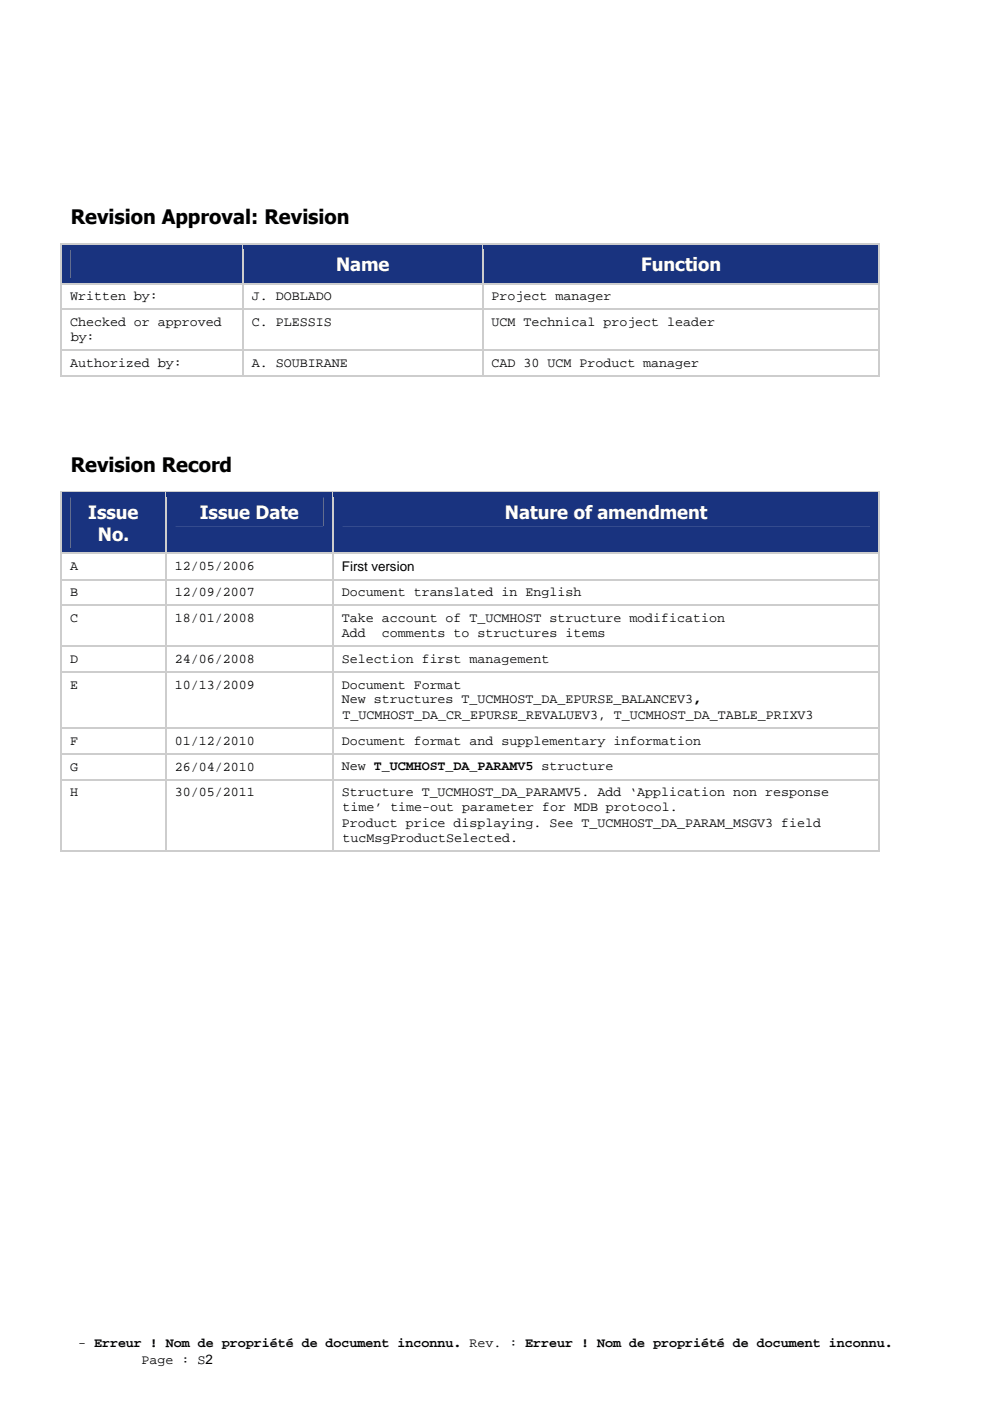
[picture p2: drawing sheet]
<svg xmlns="http://www.w3.org/2000/svg" width="210mm" height="297mm" viewBox="0 0 210 297" stroke-linecap="round" stroke-linejoin="round" font-family="sans-serif">
<defs><g id="words">
<g font-size="4.2">
<text x="15" y="47.5">Revision Approval: Revision</text>
<text x="15" y="100.1">Revision Record</text>
</g>
<g font-size="3.9" fill="#fff">
<text x="71.2" y="57.4">Name</text>
<text x="135.9" y="57.4">Function</text>
<text x="18.7" y="110">Issue</text>
<text x="42.4" y="110">Issue Date</text>
<text x="107.1" y="110">Nature of amendment</text>
<text x="20.7" y="114.7">No.</text>
</g>
<g font-size="2.8">
<text x="14.9" y="63.7">Written by:</text>
<text x="53.4" y="63.7">J. DOBLADO</text>
<text x="104.2" y="63.7">Project manager</text>
<text x="14.9" y="69.2">Checked or approved</text>
<text x="53.4" y="69.2">C. PLESSIS</text>
<text x="104.2" y="69.2">UCM Technical project leader</text>
<text x="14.9" y="77.8">Authorized by:</text>
<text x="15" y="72.3">by:</text>
<text x="53.4" y="77.8">A. SOUBIRANE</text>
<text x="104.2" y="77.8">CAD 30 UCM Product manager</text>
<text x="14.9" y="120.9">A</text>
<text x="37.1" y="120.9">12/05/2006</text>
<text x="72.5" y="121.1">First version</text>
<text x="14.9" y="126.4">B</text>
<text x="14.9" y="131.9">C</text>
<text x="37.1" y="126.4">12/09/2007</text>
<text x="37.1" y="131.9">18/01/2008</text>
<text x="72.5" y="126.4">Document translated in English</text>
<text x="72.5" y="131.9">Take account of T_UCMHOST structure modification</text>
<text x="72.5" y="135.1">Add</text>
<text x="80.9" y="135.1">comments to structures items</text>
<text x="14.9" y="140.6">D</text>
<text x="37.1" y="140.6">24/06/2008</text>
<text x="72.5" y="140.6">Selection first management</text>
<text x="14.9" y="146.1">E</text>
<text x="37.1" y="146.1">10/13/2009</text>
<text x="72.5" y="149.1">New structures T_UCMHOST_DA_EPURSE_BALANCEV3,</text>
<text x="72.5" y="146.1">Document Format</text>
<text x="72.6" y="152.4">T_UCMHOST_DA_CR_EPURSE_REVALUEV3, T_UCMHOST_DA_TABLE_PRIXV3</text>
<text x="14.9" y="157.9">F</text>
<text x="37.1" y="157.9">01/12/2010</text>
<text x="72.5" y="157.9">Document format and supplementary information</text>
<text x="14.9" y="163.4">G</text>
<text x="37.1" y="163.4">26/04/2010</text>
<text x="72.5" y="163.3">New T_UCMHOST_DA_PARAMV5 structure</text>
<text x="14.9" y="168.9">H</text>
<text x="37.1" y="168.9">30/05/2011</text>
<text x="72.5" y="168.9">Structure T_UCMHOST_DA_PARAMV5. Add ‘Application non response</text>
<text x="72.6" y="172">time’ time-out parameter for MDB protocol.</text>
<text x="72.5" y="175.3">Product price displaying. See T_UCMHOST_DA_PARAM_MSGV3 field</text>
<text x="72.6" y="178.4">tucMsgProductSelected.</text>
<text x="16.6" y="285.6">- Erreur ! Nom de propriété de document inconnu. Rev. : Erreur ! Nom de propriété de document inconnu.</text>
<text x="30" y="289.1">Page : S2</text>
</g>
</g></defs>
<g fill="#19337f">
<path d="M13.1 51.9h38.3v8.1h-38.3z"/>
<path d="M15 52.9h34.5v6.1h-34.5z"/>
<path d="M51.6 51.9h50.6v8.1h-50.6z"/>
<path d="M53.6 52.9h46.7v6.1h-46.7z"/>
<path d="M102.4 51.9h83.9v8.1h-83.9z"/>
<path d="M104.4 52.9h80v6.1h-80z"/>
</g>
<g fill="#cdcdcd">
<path d="M12.8 51.6h.3v1.3h-.3z"/>
<path d="M12.8 51.6h.3v.3h-.3z"/>
</g>
<path d="M13.1 51.8h38.3" fill="none" stroke="#cdcdcd" stroke-width=".25"/>
<path d="M13.1 51.9h38.3v1h-38.3z" fill="#19337f"/>
<g fill="#cdcdcd">
<path d="M51.4 51.9h.2v1h-.2z"/>
<path d="M51.4 51.6h.2v.3h-.2z"/>
</g>
<path d="M51.6 51.8h50.6" fill="none" stroke="#cdcdcd" stroke-width=".25"/>
<path d="M51.6 51.9h50.6v1h-50.6z" fill="#19337f"/>
<g fill="#cdcdcd">
<path d="M102.2 51.9h.2v1h-.2z"/>
<path d="M102.2 51.6h.2v.3h-.2z"/>
</g>
<path d="M102.4 51.8h83.9" fill="none" stroke="#cdcdcd" stroke-width=".25"/>
<path d="M102.4 51.9h83.9v1h-83.9z" fill="#19337f"/>
<g fill="#cdcdcd">
<path d="M186.3 51.6h.3v1.3h-.3z"/>
<path d="M186.3 51.6h.3v.3h-.3z"/>
</g>
<path d="M13 59h38.5v1h-38.5z" fill="#19337f"/>
<path d="M13 52.9v7.1" fill="none" stroke="#cdcdcd" stroke-width=".25"/>
<path d="M51.5 59h50.8v1h-50.8z" fill="#19337f"/>
<path d="M51.5 52.9v7.1" fill="none" stroke="#cdcdcd" stroke-width=".25"/>
<path d="M102.3 59h84.1v1h-84.1z" fill="#19337f"/>
<path d="M102.3 52.9v7.1M186.4 52.9v7.1" fill="none" stroke="#cdcdcd" stroke-width=".25"/>
<path d="M12.8 60h.3v1.3h-.3z" fill="#cdcdcd"/>
<path d="M13.1 60.1h38.3" fill="none" stroke="#cdcdcd" stroke-width=".25"/>
<path d="M51.4 60h.2v1.3h-.2z" fill="#cdcdcd"/>
<path d="M51.6 60.1h50.6" fill="none" stroke="#cdcdcd" stroke-width=".25"/>
<path d="M102.2 60h.2v1.3h-.2z" fill="#cdcdcd"/>
<path d="M102.4 60.1h83.9" fill="none" stroke="#cdcdcd" stroke-width=".25"/>
<path d="M186.3 60h.3v1.3h-.3z" fill="#cdcdcd"/>
<path d="M13 61.3v4.2M51.5 61.3v4.2M102.3 61.3v4.2M186.4 61.3v4.2" fill="none" stroke="#cdcdcd" stroke-width=".25"/>
<path d="M12.8 65.5h.3v1.3h-.3z" fill="#cdcdcd"/>
<path d="M13.1 65.6h38.3" fill="none" stroke="#cdcdcd" stroke-width=".25"/>
<path d="M51.4 65.5h.2v1.3h-.2z" fill="#cdcdcd"/>
<path d="M51.6 65.6h50.6" fill="none" stroke="#cdcdcd" stroke-width=".25"/>
<path d="M102.2 65.5h.2v1.3h-.2z" fill="#cdcdcd"/>
<path d="M102.4 65.6h83.9" fill="none" stroke="#cdcdcd" stroke-width=".25"/>
<path d="M186.3 65.5h.3v1.3h-.3z" fill="#cdcdcd"/>
<path d="M13 66.8v7.3M51.5 66.8v7.3M102.3 66.8v7.3M186.4 66.8v7.3" fill="none" stroke="#cdcdcd" stroke-width=".25"/>
<path d="M12.8 74.1h.3v1.3h-.3z" fill="#cdcdcd"/>
<path d="M13.1 74.3h38.3" fill="none" stroke="#cdcdcd" stroke-width=".25"/>
<path d="M51.4 74.1h.2v1.3h-.2z" fill="#cdcdcd"/>
<path d="M51.6 74.3h50.6" fill="none" stroke="#cdcdcd" stroke-width=".25"/>
<path d="M102.2 74.1h.2v1.3h-.2z" fill="#cdcdcd"/>
<path d="M102.4 74.3h83.9" fill="none" stroke="#cdcdcd" stroke-width=".25"/>
<path d="M186.3 74.1h.3v1.3h-.3z" fill="#cdcdcd"/>
<path d="M13 75.4v4.2" fill="none" stroke="#cdcdcd" stroke-width=".25"/>
<path d="M12.8 79.6h.3v.3h-.3z" fill="#cdcdcd"/>
<path d="M13.1 79.8h38.3M51.5 75.4v4.2" fill="none" stroke="#cdcdcd" stroke-width=".25"/>
<path d="M51.4 79.6h.2v.3h-.2z" fill="#cdcdcd"/>
<path d="M51.6 79.8h50.6M102.3 75.4v4.2" fill="none" stroke="#cdcdcd" stroke-width=".25"/>
<path d="M102.2 79.6h.2v.3h-.2z" fill="#cdcdcd"/>
<path d="M102.4 79.8h83.9M186.4 75.4v4.2" fill="none" stroke="#cdcdcd" stroke-width=".25"/>
<path d="M186.3 79.6h.3v.3h-.3z" fill="#cdcdcd"/>
<g fill="#19337f">
<path d="M13.1 104.4h22v12.8h-22z"/>
<path d="M15 105.5h18.1v5.3h-18.1z"/>
<path d="M15 110.8h18.1v5.4h-18.1z"/>
<path d="M35.3 104.4h35.1v12.8h-35.1z"/>
<path d="M37.2 105.5h31.3v6h-31.3z"/>
<path d="M70.7 104.4h115.6v12.8h-115.6z"/>
<path d="M72.6 105.5h111.8v6h-111.8z"/>
</g>
<g fill="#cdcdcd">
<path d="M12.8 104.2h.3v1.3h-.3z"/>
<path d="M12.8 104.2h.3v.2h-.3z"/>
</g>
<path d="M13.1 104.3h22" fill="none" stroke="#cdcdcd" stroke-width=".25"/>
<path d="M13.1 104.4h22v1.1h-22z" fill="#19337f"/>
<g fill="#cdcdcd">
<path d="M35.1 104.4h.2v1.1h-.2z"/>
<path d="M35.1 104.2h.2v.2h-.2z"/>
</g>
<path d="M35.3 104.3h35.1" fill="none" stroke="#cdcdcd" stroke-width=".25"/>
<path d="M35.3 104.4h35.1v1.1h-35.1z" fill="#19337f"/>
<g fill="#cdcdcd">
<path d="M70.4 104.4h.3v1.1h-.3z"/>
<path d="M70.4 104.2h.3v.2h-.3z"/>
</g>
<path d="M70.7 104.3h115.6" fill="none" stroke="#cdcdcd" stroke-width=".25"/>
<path d="M70.7 104.4h115.6v1.1h-115.6z" fill="#19337f"/>
<g fill="#cdcdcd">
<path d="M186.3 104.2h.3v1.3h-.3z"/>
<path d="M186.3 104.2h.3v.2h-.3z"/>
</g>
<path d="M13 116.2h22.2v1h-22.2z" fill="#19337f"/>
<path d="M13 105.5v11.7" fill="none" stroke="#cdcdcd" stroke-width=".25"/>
<path d="M35.2 116.2h35.4v1h-35.4z" fill="#19337f"/>
<path d="M35.2 105.5v11.7" fill="none" stroke="#cdcdcd" stroke-width=".25"/>
<path d="M70.6 116.2h115.8v1h-115.8z" fill="#19337f"/>
<path d="M70.6 105.5v11.7M186.4 105.5v11.7" fill="none" stroke="#cdcdcd" stroke-width=".25"/>
<path d="M12.8 117.2h.3v1.3h-.3z" fill="#cdcdcd"/>
<path d="M13.1 117.3h22" fill="none" stroke="#cdcdcd" stroke-width=".25"/>
<path d="M35.1 117.2h.2v1.3h-.2z" fill="#cdcdcd"/>
<path d="M35.3 117.3h35.1" fill="none" stroke="#cdcdcd" stroke-width=".25"/>
<path d="M70.4 117.2h.3v1.3h-.3z" fill="#cdcdcd"/>
<path d="M70.7 117.3h115.6" fill="none" stroke="#cdcdcd" stroke-width=".25"/>
<path d="M186.3 117.2h.3v1.3h-.3z" fill="#cdcdcd"/>
<path d="M13 118.5v4.3M35.2 118.5v4.3M70.6 118.5v4.3M186.4 118.5v4.3" fill="none" stroke="#cdcdcd" stroke-width=".25"/>
<path d="M12.8 122.8h.3v1.2h-.3z" fill="#cdcdcd"/>
<path d="M13.1 122.9h22" fill="none" stroke="#cdcdcd" stroke-width=".25"/>
<path d="M35.1 122.8h.2v1.2h-.2z" fill="#cdcdcd"/>
<path d="M35.3 122.9h35.1" fill="none" stroke="#cdcdcd" stroke-width=".25"/>
<path d="M70.4 122.8h.3v1.2h-.3z" fill="#cdcdcd"/>
<path d="M70.7 122.9h115.6" fill="none" stroke="#cdcdcd" stroke-width=".25"/>
<path d="M186.3 122.8h.3v1.2h-.3z" fill="#cdcdcd"/>
<path d="M13 124v4.2M35.2 124v4.2M70.6 124v4.2M186.4 124v4.2" fill="none" stroke="#cdcdcd" stroke-width=".25"/>
<path d="M12.8 128.2h.3v1.3h-.3z" fill="#cdcdcd"/>
<path d="M13.1 128.4h22" fill="none" stroke="#cdcdcd" stroke-width=".25"/>
<path d="M35.1 128.2h.2v1.3h-.2z" fill="#cdcdcd"/>
<path d="M35.3 128.4h35.1" fill="none" stroke="#cdcdcd" stroke-width=".25"/>
<path d="M70.4 128.2h.3v1.3h-.3z" fill="#cdcdcd"/>
<path d="M70.7 128.4h115.6" fill="none" stroke="#cdcdcd" stroke-width=".25"/>
<path d="M186.3 128.2h.3v1.3h-.3z" fill="#cdcdcd"/>
<path d="M13 129.5v7.4M35.2 129.5v7.4M70.6 129.5v7.4M186.4 129.5v7.4" fill="none" stroke="#cdcdcd" stroke-width=".25"/>
<path d="M12.8 136.9h.3v1.3h-.3z" fill="#cdcdcd"/>
<path d="M13.1 137h22" fill="none" stroke="#cdcdcd" stroke-width=".25"/>
<path d="M35.1 136.9h.2v1.3h-.2z" fill="#cdcdcd"/>
<path d="M35.3 137h35.1" fill="none" stroke="#cdcdcd" stroke-width=".25"/>
<path d="M70.4 136.9h.3v1.3h-.3z" fill="#cdcdcd"/>
<path d="M70.7 137h115.6" fill="none" stroke="#cdcdcd" stroke-width=".25"/>
<path d="M186.3 136.9h.3v1.3h-.3z" fill="#cdcdcd"/>
<path d="M13 138.2v4.2M35.2 138.2v4.2M70.6 138.2v4.2M186.4 138.2v4.2" fill="none" stroke="#cdcdcd" stroke-width=".25"/>
<path d="M12.8 142.4h.3v1.2h-.3z" fill="#cdcdcd"/>
<path d="M13.1 142.5h22" fill="none" stroke="#cdcdcd" stroke-width=".25"/>
<path d="M35.1 142.4h.2v1.2h-.2z" fill="#cdcdcd"/>
<path d="M35.3 142.5h35.1" fill="none" stroke="#cdcdcd" stroke-width=".25"/>
<path d="M70.4 142.4h.3v1.2h-.3z" fill="#cdcdcd"/>
<path d="M70.7 142.5h115.6" fill="none" stroke="#cdcdcd" stroke-width=".25"/>
<path d="M186.3 142.4h.3v1.2h-.3z" fill="#cdcdcd"/>
<path d="M13 143.6v10.6M35.2 143.6v10.6M70.6 143.6v10.6M186.4 143.6v10.6" fill="none" stroke="#cdcdcd" stroke-width=".25"/>
<path d="M12.8 154.2h.3v1.3h-.3z" fill="#cdcdcd"/>
<path d="M13.1 154.3h22" fill="none" stroke="#cdcdcd" stroke-width=".25"/>
<path d="M35.1 154.2h.2v1.3h-.2z" fill="#cdcdcd"/>
<path d="M35.3 154.3h35.1" fill="none" stroke="#cdcdcd" stroke-width=".25"/>
<path d="M70.4 154.2h.3v1.3h-.3z" fill="#cdcdcd"/>
<path d="M70.7 154.3h115.6" fill="none" stroke="#cdcdcd" stroke-width=".25"/>
<path d="M186.3 154.2h.3v1.3h-.3z" fill="#cdcdcd"/>
<path d="M13 155.5v4.2M35.2 155.5v4.2M70.6 155.5v4.2M186.4 155.5v4.2" fill="none" stroke="#cdcdcd" stroke-width=".25"/>
<path d="M12.8 159.7h.3v1.3h-.3z" fill="#cdcdcd"/>
<path d="M13.1 159.9h22" fill="none" stroke="#cdcdcd" stroke-width=".25"/>
<path d="M35.1 159.7h.2v1.3h-.2z" fill="#cdcdcd"/>
<path d="M35.3 159.9h35.1" fill="none" stroke="#cdcdcd" stroke-width=".25"/>
<path d="M70.4 159.7h.3v1.3h-.3z" fill="#cdcdcd"/>
<path d="M70.7 159.9h115.6" fill="none" stroke="#cdcdcd" stroke-width=".25"/>
<path d="M186.3 159.7h.3v1.3h-.3z" fill="#cdcdcd"/>
<path d="M13 161v4.2M35.2 161v4.2M70.6 161v4.2M186.4 161v4.2" fill="none" stroke="#cdcdcd" stroke-width=".25"/>
<path d="M12.8 165.2h.3v1.3h-.3z" fill="#cdcdcd"/>
<path d="M13.1 165.3h22" fill="none" stroke="#cdcdcd" stroke-width=".25"/>
<path d="M35.1 165.2h.2v1.3h-.2z" fill="#cdcdcd"/>
<path d="M35.3 165.3h35.1" fill="none" stroke="#cdcdcd" stroke-width=".25"/>
<path d="M70.4 165.2h.3v1.3h-.3z" fill="#cdcdcd"/>
<path d="M70.7 165.3h115.6" fill="none" stroke="#cdcdcd" stroke-width=".25"/>
<path d="M186.3 165.2h.3v1.3h-.3z" fill="#cdcdcd"/>
<path d="M13 166.5v13.8" fill="none" stroke="#cdcdcd" stroke-width=".25"/>
<path d="M12.8 180.3h.3v.2h-.3z" fill="#cdcdcd"/>
<path d="M35.2 166.5v13.8M13.1 180.4h22" fill="none" stroke="#cdcdcd" stroke-width=".25"/>
<path d="M35.1 180.3h.2v.2h-.2z" fill="#cdcdcd"/>
<path d="M70.6 166.5v13.8M35.3 180.4h35.1" fill="none" stroke="#cdcdcd" stroke-width=".25"/>
<path d="M70.4 180.3h.3v.2h-.3z" fill="#cdcdcd"/>
<path d="M186.4 166.5v13.8M70.7 180.4h115.6" fill="none" stroke="#cdcdcd" stroke-width=".25"/>
<path d="M186.3 180.3h.3v.2h-.3z" fill="#cdcdcd"/>
<use href="#words"/>
</svg>
